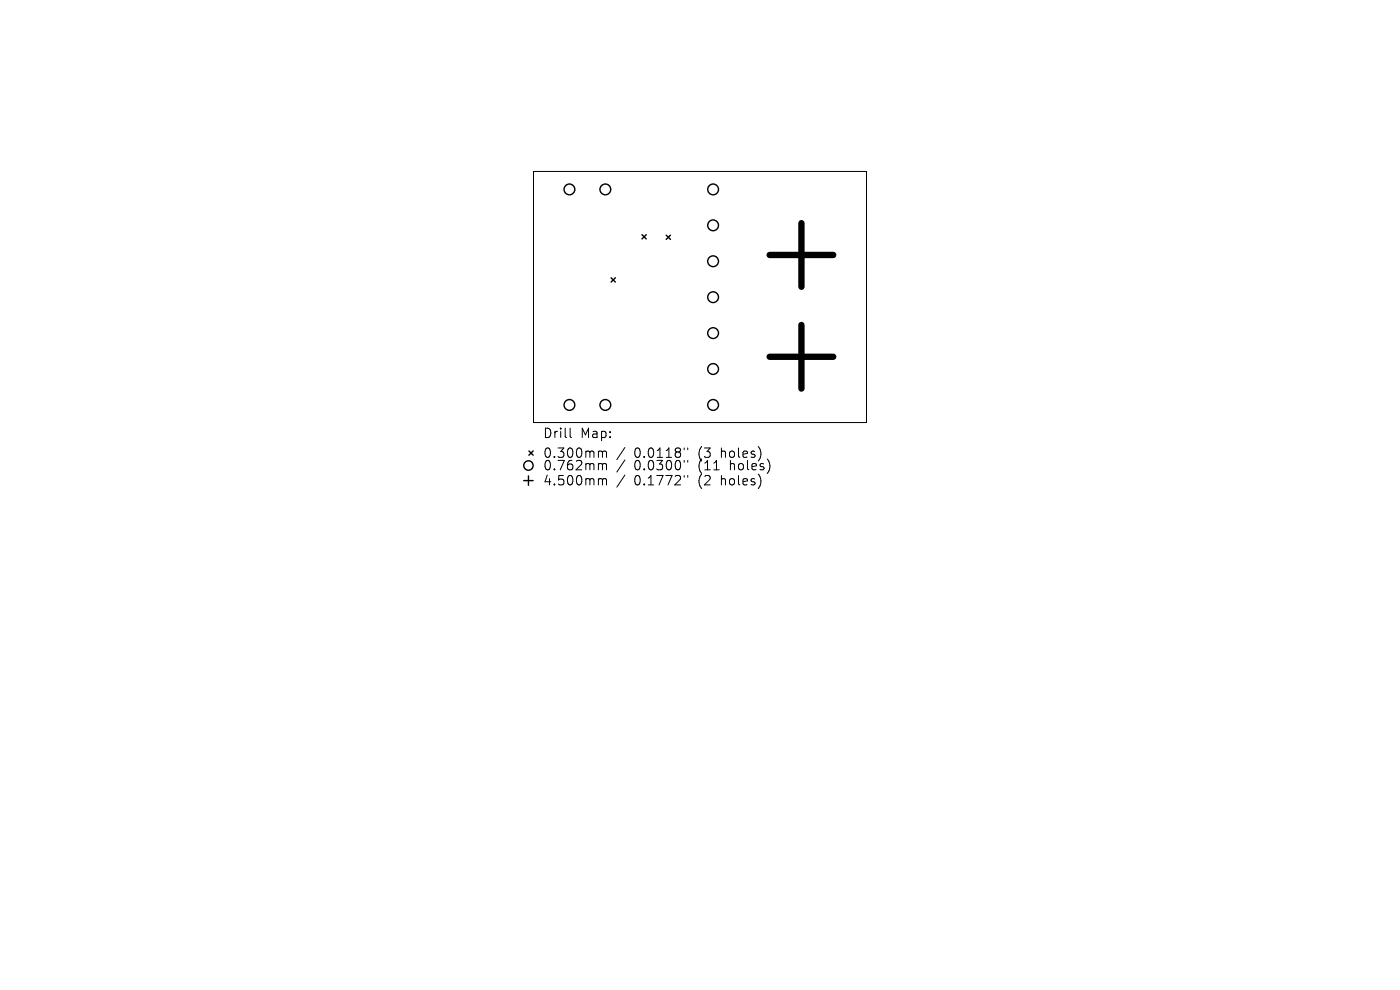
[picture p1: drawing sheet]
<svg xmlns="http://www.w3.org/2000/svg" width="297mm" height="210mm" viewBox="0 0 297 210" stroke-linecap="round" stroke-linejoin="round" font-family="sans-serif">
<defs><g id="words">
<g font-size="2.8">
<text x="115.1" y="93.2">Drill</text>
<text x="123.1" y="93.2">Map:</text>
<text x="115.1" y="97.4">0.300mm</text>
<text x="115.1" y="100">0.762mm</text>
<text x="134.6" y="97.4">0.0118&quot;</text>
<text x="134.6" y="100">0.0300&quot;</text>
<text x="148.3" y="97.4">(3</text>
<text x="148.3" y="100">(11</text>
<text x="153.2" y="97.4">holes)</text>
<text x="155.1" y="100">holes)</text>
<text x="115.1" y="103.2">4.500mm</text>
<text x="134.6" y="103.2">0.1772&quot;</text>
<text x="148.3" y="103.2">(2</text>
<text x="153.2" y="103.2">holes)</text>
</g>
</g></defs>
<g fill="none" stroke="#000" stroke-width=".21">
<path d="M113.2 36.4h70.6v53.2h-70.6zM121 90.8v1.7l.2 .3M127.2 95.7h.3l.3 .3M127.2 98.3l.5 .1 .1 .2M127.8 96l.3-.3 .5 .1 .1 1.2M127.8 96v1M127.8 98.6v1.1M127.8 98.6l.3-.3 .5 .1 .1 1.3M132.6 94.9l-1.7 2.6M132.6 97.6l-1.7 2.5M145.1 95v.4M145.1 97.7v.3"/>
<path d="M145.9 95v.4M145.9 97.7v.3M127.2 101.5h.3l.3 .3M127.8 101.8v1.1M127.8 101.8l.3-.3 .5 .1 .1 1.3M132.6 100.8l-1.7 2.5M145.1 100.9v.3M145.9 100.9v.3"/>
</g>
<g fill="none" stroke="#000" stroke-width=".3">
<path d="M129.6 58.9l.9 .9M130.5 58.9l-.9 .9M136.2 49.8l.9 .9M137.1 49.8l-.9 .9M141.3 49.9l.9 .9M142.2 49.9l-.9 .9M112.2 95.7l.9 .9M113.1 95.7l-.9 .9M111.1 101.9h2M112.1 100.9v2"/>
<circle cx="120.8" cy="40.2" r="1.14"/>
<circle cx="128.4" cy="40.2" r="1.14"/>
<circle cx="151.3" cy="55.4" r="1.14"/>
<circle cx="151.3" cy="47.8" r="1.14"/>
<circle cx="151.3" cy="40.2" r="1.14"/>
<circle cx="151.3" cy="63" r="1.14"/>
<circle cx="151.3" cy="70.7" r="1.14"/>
<circle cx="151.3" cy="78.3" r="1.14"/>
<circle cx="112.1" cy="98.7" r="1"/>
<circle cx="120.8" cy="85.9" r="1.14"/>
<circle cx="128.4" cy="85.9" r="1.14"/>
<circle cx="151.3" cy="85.9" r="1.14"/>
</g>
<path d="M163.3 54.1h13.5M170 47.3v13.5M163.3 75.7h13.5M170 68.9v13.5" fill="none" stroke="#000" stroke-width="1.3"/>
<use href="#words"/>
</svg>
